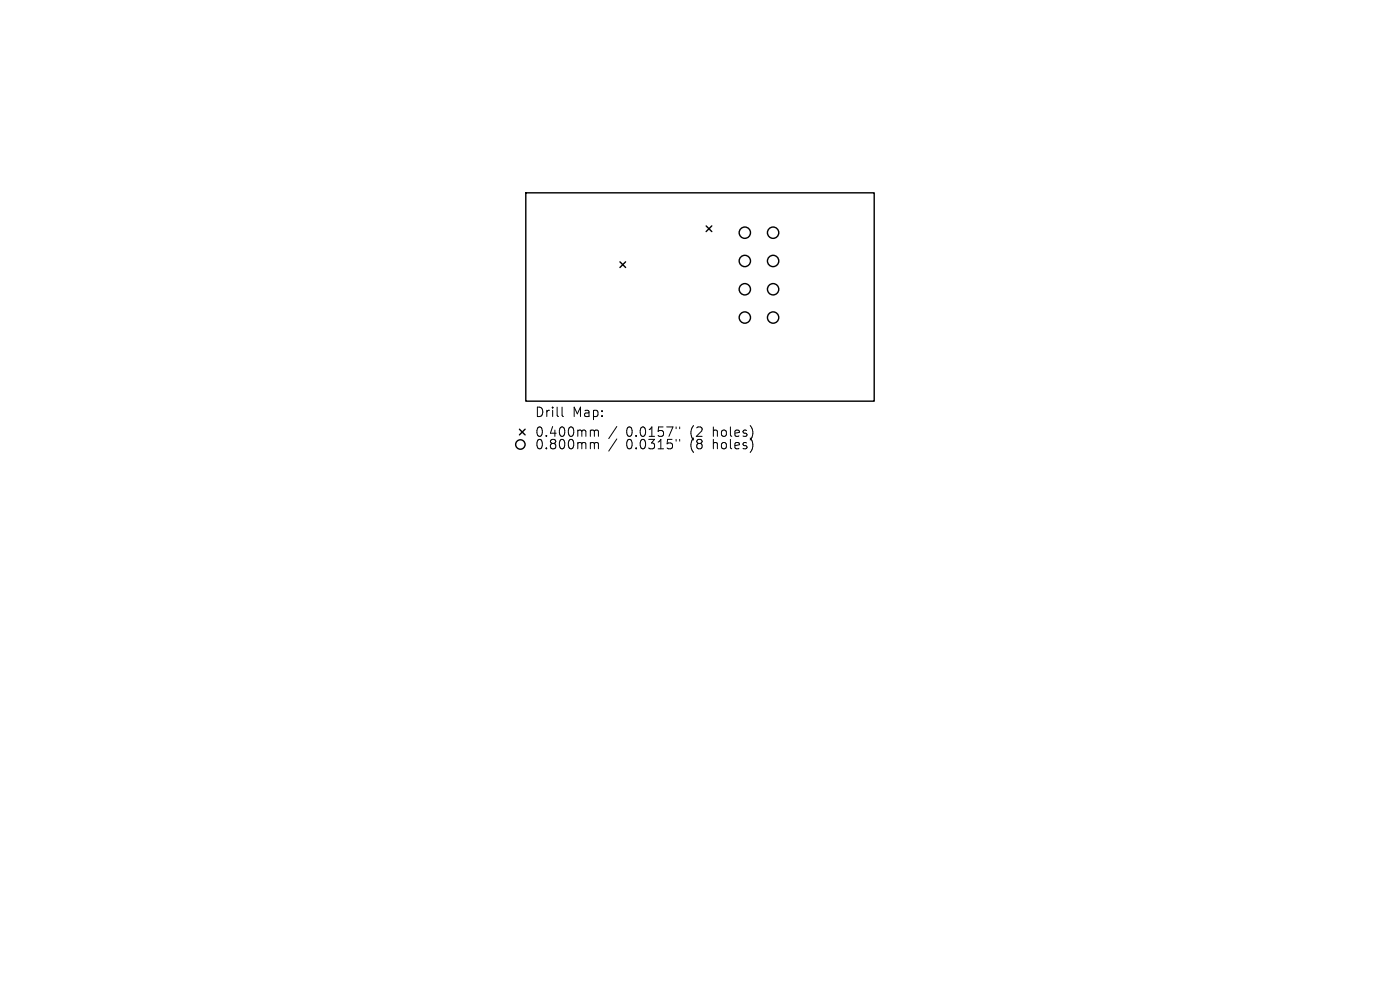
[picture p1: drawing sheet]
<svg xmlns="http://www.w3.org/2000/svg" width="297mm" height="210mm" viewBox="0 0 297 210" stroke-linecap="round" stroke-linejoin="round" font-family="sans-serif">
<defs><g id="words">
<g font-size="2.8">
<text x="113.4" y="88.8">Drill</text>
<text x="121.4" y="88.8">Map:</text>
<text x="113.4" y="93">0.400mm</text>
<text x="113.4" y="95.6">0.800mm</text>
<text x="132.8" y="93">0.0157&quot;</text>
<text x="132.8" y="95.6">0.0315&quot;</text>
<text x="146.6" y="93">(2</text>
<text x="146.6" y="95.6">(8</text>
<text x="151.5" y="93">holes)</text>
<text x="151.5" y="95.6">holes)</text>
</g>
</g></defs>
<g fill="none" stroke="#000" stroke-width=".3">
<path d="M111.5 40.9h74v44.2h-74zM131.5 55.5l1.2 1.2M132.7 55.5l-1.2 1.2M149.8 47.9l1.2 1.2M151 47.9l-1.2 1.2M110.2 91.1l1.2 1.2M111.4 91.1l-1.2 1.2"/>
<circle cx="158" cy="49.4" r="1.2"/>
<circle cx="158" cy="55.4" r="1.2"/>
<circle cx="164" cy="49.4" r="1.2"/>
<circle cx="164" cy="55.4" r="1.2"/>
<circle cx="158" cy="61.4" r="1.2"/>
<circle cx="158" cy="67.4" r="1.2"/>
<circle cx="164" cy="61.4" r="1.2"/>
<circle cx="164" cy="67.4" r="1.2"/>
<circle cx="110.4" cy="94.3" r="1"/>
</g>
<g fill="none" stroke="#000" stroke-width=".21">
<path d="M119.2 86.4v1.7l.3 .3M125.5 91.2l.5 .1 .1 .2M125.5 93.9l.5 .1 .1 .2M126.1 91.5l.3-.3 .5 .1 .1 1.3M126.1 91.5v1.1M126.1 94.2v1M126.1 94.2l.3-.3 .5 .1 .1 1.2M130.9 90.5l-1.8 2.5M130.9 93.1l-1.8 2.6M143.4 90.6v.3M143.4 93.2v.4M144.2 90.6v.3"/>
<path d="M144.2 93.2v.4"/>
</g>
<use href="#words"/>
</svg>
